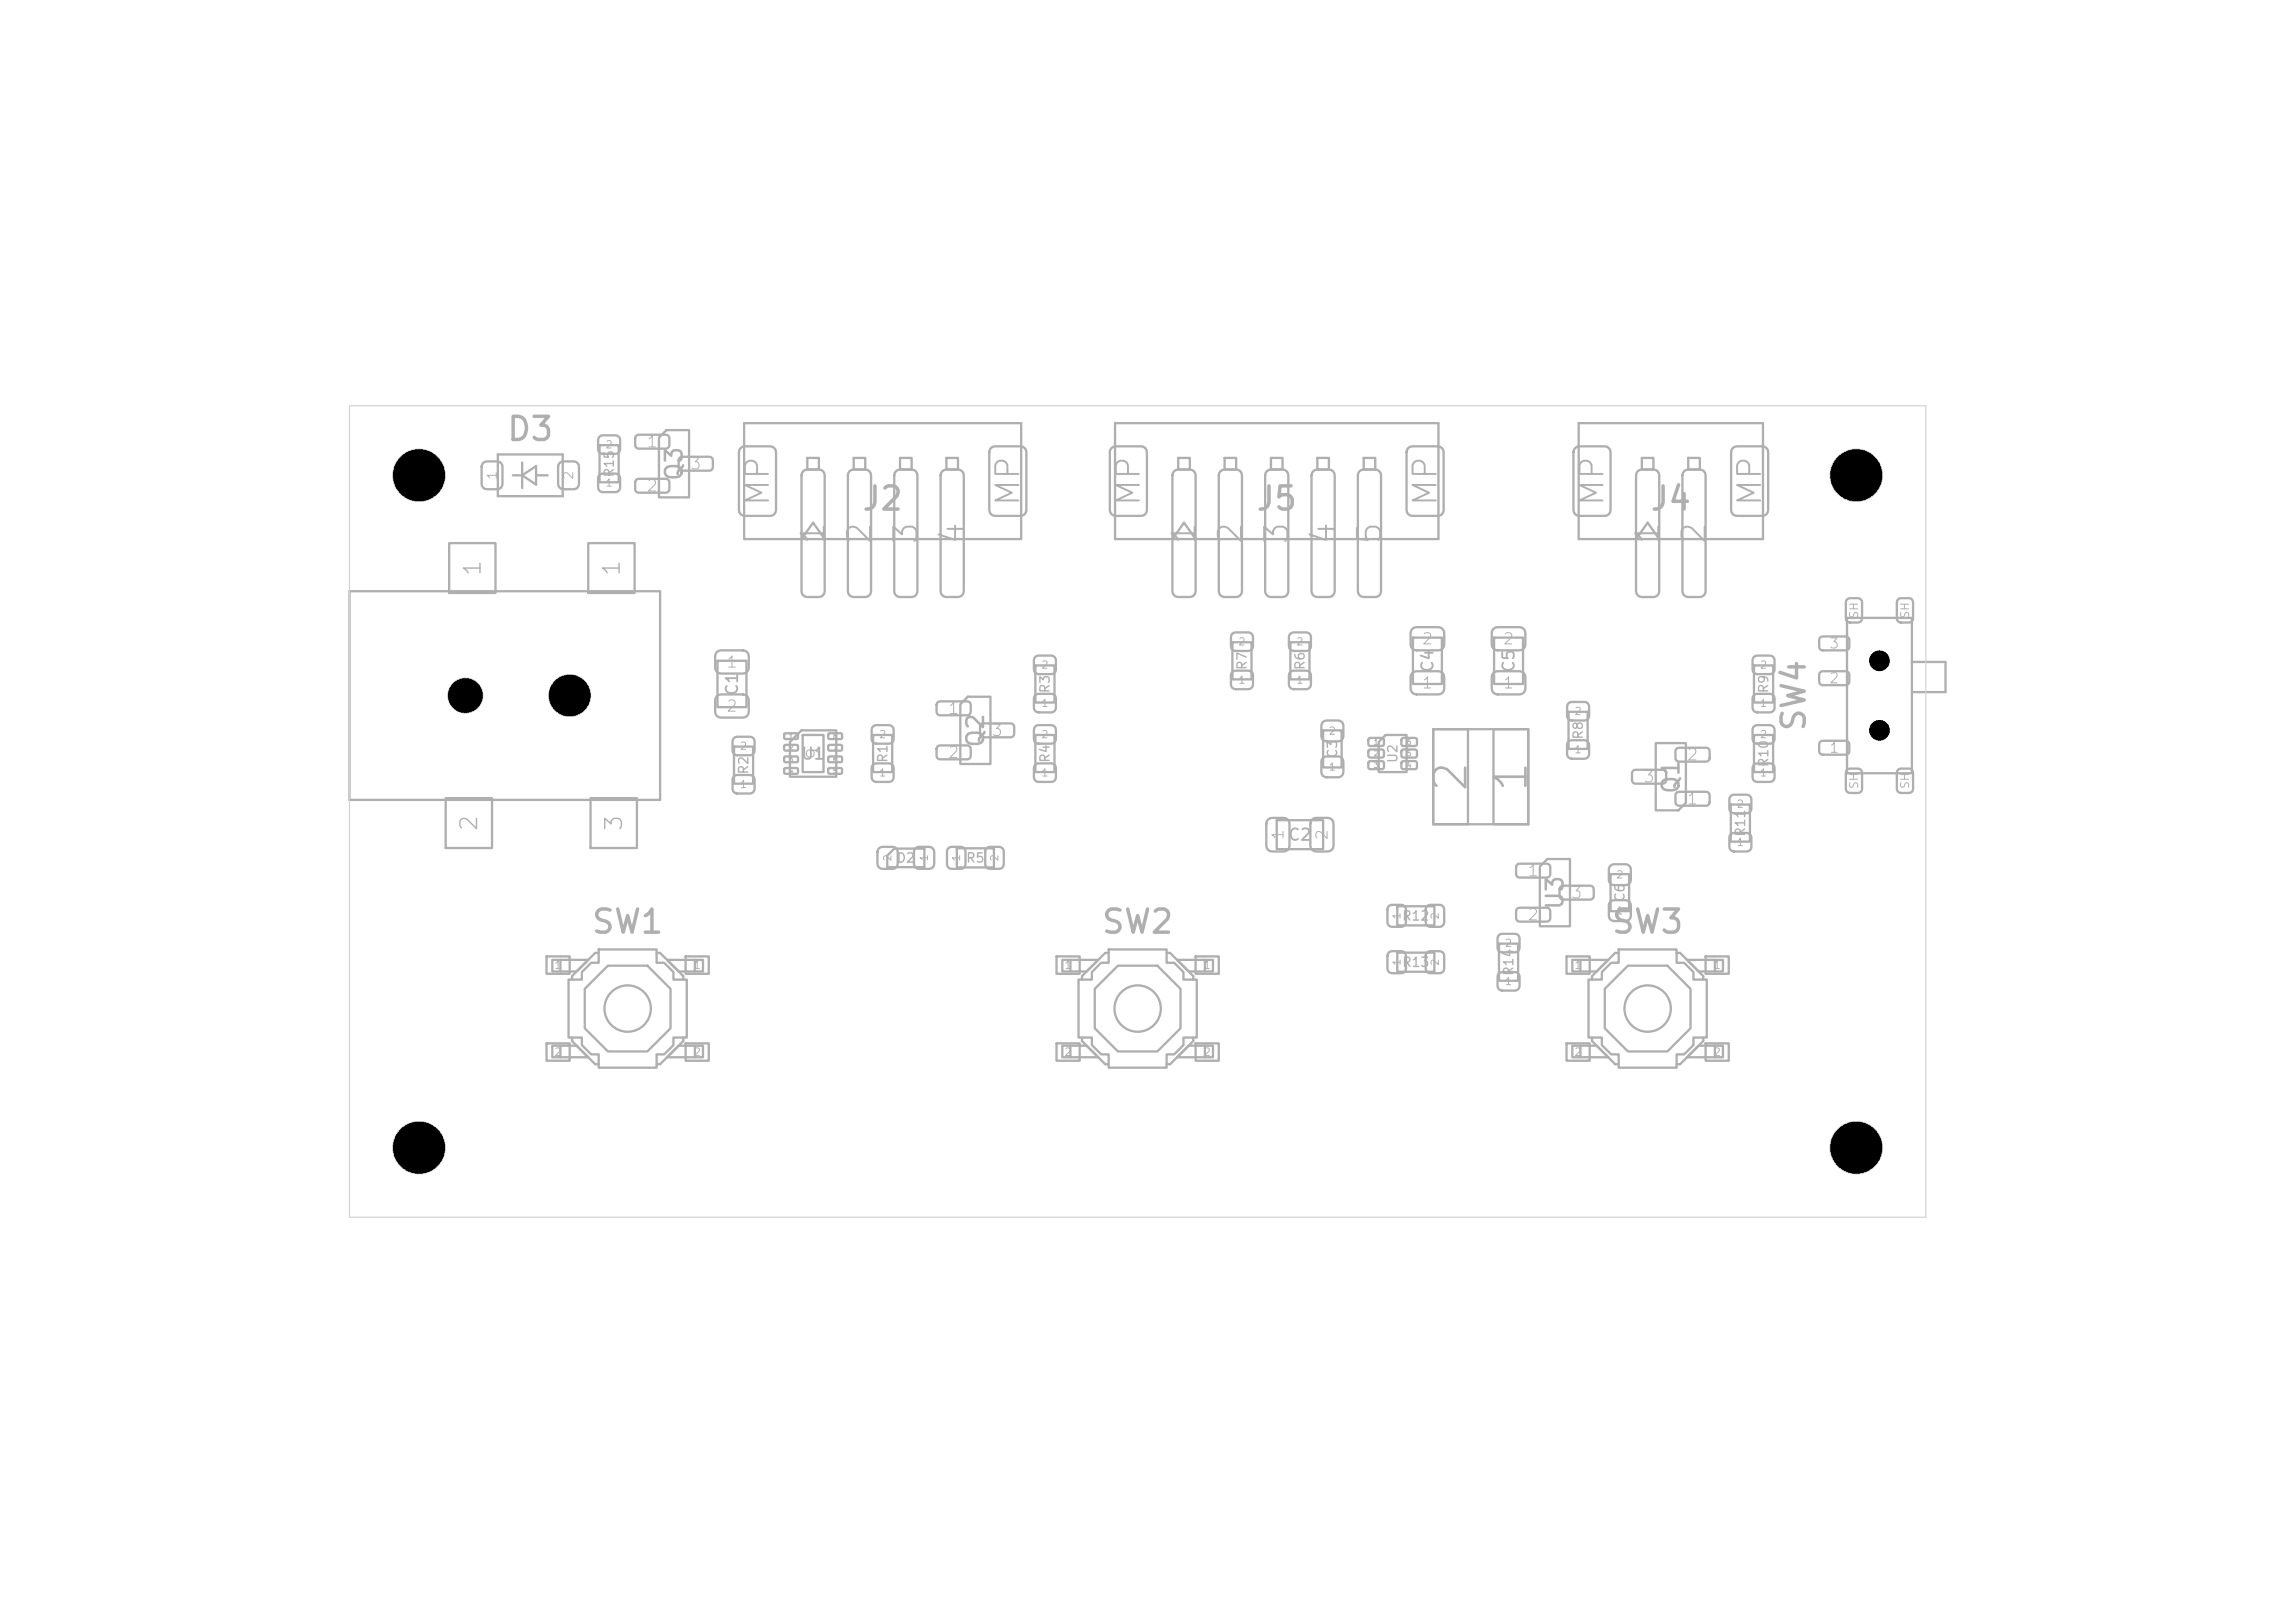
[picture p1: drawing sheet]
<svg xmlns="http://www.w3.org/2000/svg" width="297mm" height="210mm" viewBox="0 0 297 210" stroke-linecap="round" stroke-linejoin="round" font-family="sans-serif">
<defs><g id="words">
<g font-size="4.1" fill="#afafaf">
<text x="190.8" y="102.9" transform="rotate(-90 190.8 102.9)">2</text>
<text x="198.6" y="102.9" transform="rotate(-90 198.6 102.9)">1</text>
</g>
<g font-size="3" fill="#afafaf">
<text x="65.4" y="57.8">D3</text>
<text x="50.9" y="63.8">H1</text>
<text x="100.3" y="65.8" transform="rotate(-90 100.3 65.8)">MP</text>
<text x="132.7" y="65.8" transform="rotate(-90 132.7 65.8)">MP</text>
<text x="148.3" y="65.8" transform="rotate(-90 148.3 65.8)">MP</text>
<text x="186.7" y="65.8" transform="rotate(-90 186.7 65.8)">MP</text>
<text x="208.3" y="65.8" transform="rotate(-90 208.3 65.8)">MP</text>
<text x="228.7" y="65.8" transform="rotate(-90 228.7 65.8)">MP</text>
<text x="236.9" y="63.8">H2</text>
<text x="107.5" y="70.7" transform="rotate(-90 107.5 70.7)">1</text>
<text x="111.4" y="66.8">J2</text>
<text x="113.5" y="70.7" transform="rotate(-90 113.5 70.7)">2</text>
<text x="119.5" y="70.7" transform="rotate(-90 119.5 70.7)">3</text>
<text x="125.5" y="70.7" transform="rotate(-90 125.5 70.7)">4</text>
<text x="155.5" y="70.7" transform="rotate(-90 155.5 70.7)">1</text>
<text x="161.5" y="70.7" transform="rotate(-90 161.5 70.7)">2</text>
<text x="162.4" y="66.8">J5</text>
<text x="167.5" y="70.7" transform="rotate(-90 167.5 70.7)">3</text>
<text x="173.5" y="70.7" transform="rotate(-90 173.5 70.7)">4</text>
<text x="179.5" y="70.7" transform="rotate(-90 179.5 70.7)">5</text>
<text x="213.4" y="66.8">J4</text>
<text x="215.5" y="70.7" transform="rotate(-90 215.5 70.7)">1</text>
<text x="221.5" y="70.7" transform="rotate(-90 221.5 70.7)">2</text>
<text x="234.4" y="94.9" transform="rotate(-90 234.4 94.9)">SW4</text>
<text x="76.4" y="121.5">SW1</text>
<text x="142.4" y="121.5">SW2</text>
<text x="208.4" y="121.5">SW3</text>
<text x="50.9" y="150.8">H3</text>
<text x="236.9" y="150.8">H4</text>
</g>
<g font-size="2.2" fill="#afafaf">
<text x="88.9" y="62.4" transform="rotate(-90 88.9 62.4)">Q3</text>
<text x="127.9" y="96.9" transform="rotate(-90 127.9 96.9)">Q2</text>
<text x="217.9" y="102.9" transform="rotate(-90 217.9 102.9)">Q1</text>
<text x="202.9" y="117.9" transform="rotate(-90 202.9 117.9)">U3</text>
</g>
<g font-size="2.1" fill="#afafaf">
<text x="62.8" y="74.7" transform="rotate(-90 62.8 74.7)">1</text>
<text x="80.8" y="74.7" transform="rotate(-90 80.8 74.7)">1</text>
<text x="62.3" y="107.7" transform="rotate(-90 62.3 107.7)">2</text>
<text x="81.1" y="107.7" transform="rotate(-90 81.1 107.7)">3</text>
</g>
<text font-size="1.6" fill="#afafaf" x="106.4" y="98.4" transform="rotate(-90 106.4 98.4)">9</text>
<g font-size="1.5" fill="#afafaf">
<text x="83.6" y="58.3">1</text>
<text x="83.6" y="64">2</text>
<text x="89.2" y="61.1">3</text>
<text x="185.9" y="87.1" transform="rotate(-90 185.9 87.1)">C4</text>
<text x="196.4" y="87.1" transform="rotate(-90 196.4 87.1)">C5</text>
<text x="95.9" y="90.1" transform="rotate(-90 95.9 90.1)">C1</text>
<text x="122.6" y="92.8">1</text>
<text x="128.2" y="95.6">3</text>
<text x="103.6" y="98.6">U1</text>
<text x="122.6" y="98.5">2</text>
<text x="212.6" y="101.6">3</text>
<text x="218.2" y="98.8">2</text>
<text x="218.2" y="104.5">1</text>
<text x="166.6" y="109.1">C2</text>
<text x="197.6" y="113.8">1</text>
<text x="197.6" y="119.5">2</text>
<text x="203.2" y="116.6">3</text>
</g>
<g font-size="1.4" fill="#afafaf">
<text x="183.9" y="83.8">2</text>
<text x="194.4" y="83.8">2</text>
<text x="93.9" y="86.8">1</text>
<text x="183.9" y="89.5">1</text>
<text x="194.4" y="89.5">1</text>
<text x="93.9" y="92.5">2</text>
<text x="166.5" y="108.8" transform="rotate(-90 166.5 108.8)">1</text>
<text x="172.2" y="108.8" transform="rotate(-90 172.2 108.8)">2</text>
</g>
<g font-size="1.3" fill="#afafaf">
<text x="236.6" y="88.7">2</text>
<text x="236.6" y="84.2">3</text>
<text x="236.6" y="97.7">1</text>
</g>
<g font-size="1.2" fill="#afafaf">
<text x="64.6" y="62.2" transform="rotate(-90 64.6 62.2)">1</text>
<text x="74.5" y="62.2" transform="rotate(-90 74.5 62.2)">2</text>
<text x="79.7" y="61.9" transform="rotate(-90 79.7 61.9)">R15</text>
<text x="136.1" y="89.8" transform="rotate(-90 136.1 89.8)">R3</text>
<text x="161.6" y="86.8" transform="rotate(-90 161.6 86.8)">R7</text>
<text x="169.1" y="86.8" transform="rotate(-90 169.1 86.8)">R6</text>
<text x="229.1" y="89.8" transform="rotate(-90 229.1 89.8)">R9</text>
<text x="205.1" y="95.8" transform="rotate(-90 205.1 95.8)">R8</text>
<text x="97.1" y="100.3" transform="rotate(-90 97.1 100.3)">R2</text>
<text x="115.1" y="98.8" transform="rotate(-90 115.1 98.8)">R1</text>
<text x="136.1" y="98.8" transform="rotate(-90 136.1 98.8)">R4</text>
<text x="173.3" y="98.2" transform="rotate(-90 173.3 98.2)">C3</text>
<text x="181.1" y="98.8" transform="rotate(-90 181.1 98.8)">U2</text>
<text x="229.1" y="99.4" transform="rotate(-90 229.1 99.4)">R10</text>
<text x="115.9" y="111.9">D2</text>
<text x="124.9" y="111.9">R5</text>
<text x="226.1" y="108.4" transform="rotate(-90 226.1 108.4)">R11</text>
<text x="181.4" y="119.4">R12</text>
<text x="210.5" y="116.8" transform="rotate(-90 210.5 116.8)">C6</text>
<text x="181.4" y="125.4">R13</text>
<text x="196.1" y="126.4" transform="rotate(-90 196.1 126.4)">R14</text>
</g>
<g font-size="1.1" fill="#afafaf">
<text x="240.7" y="80.1" transform="rotate(-90 240.7 80.1)">SH</text>
<text x="247.3" y="80.1" transform="rotate(-90 247.3 80.1)">SH</text>
<text x="240.7" y="102.2" transform="rotate(-90 240.7 102.2)">SH</text>
<text x="247.3" y="102.2" transform="rotate(-90 247.3 102.2)">SH</text>
</g>
<g font-size="1" fill="#afafaf">
<text x="71.6" y="125.6">1</text>
<text x="89.6" y="125.6">1</text>
<text x="137.6" y="125.6">1</text>
<text x="155.6" y="125.6">1</text>
<text x="203.6" y="125.6">1</text>
<text x="221.6" y="125.6">1</text>
<text x="71.6" y="136.9">2</text>
<text x="89.6" y="136.9">2</text>
<text x="137.6" y="136.9">2</text>
<text x="155.6" y="136.9">2</text>
<text x="203.6" y="136.9">2</text>
<text x="221.6" y="136.9">2</text>
</g>
<g font-size=".9" fill="#afafaf">
<text x="78.3" y="58.3">2</text>
<text x="78.3" y="63.2">1</text>
<text x="160.2" y="83.8">2</text>
<text x="167.7" y="83.8">2</text>
<text x="134.7" y="86.8">2</text>
<text x="160.2" y="88.7">1</text>
<text x="167.7" y="88.7">1</text>
<text x="227.7" y="86.8">2</text>
<text x="113.7" y="95.8">2</text>
<text x="134.7" y="95.8">2</text>
<text x="134.7" y="91.7">1</text>
<text x="171.9" y="95.3">2</text>
<text x="203.7" y="92.8">2</text>
<text x="227.7" y="95.8">2</text>
<text x="227.7" y="91.7">1</text>
<text x="95.7" y="97.3">2</text>
<text x="113.7" y="100.7">1</text>
<text x="134.7" y="100.7">1</text>
<text x="171.9" y="100">1</text>
<text x="203.7" y="97.7">1</text>
<text x="227.7" y="100.7">1</text>
<text x="95.7" y="102.2">1</text>
<text x="224.7" y="104.8">2</text>
<text x="115.6" y="111.6" transform="rotate(-90 115.6 111.6)">2</text>
<text x="120.3" y="111.6" transform="rotate(-90 120.3 111.6)">1</text>
<text x="124.5" y="111.6" transform="rotate(-90 124.5 111.6)">1</text>
<text x="129.4" y="111.6" transform="rotate(-90 129.4 111.6)">2</text>
<text x="209.1" y="113.9">2</text>
<text x="224.7" y="109.7">1</text>
<text x="181.5" y="119.1" transform="rotate(-90 181.5 119.1)">1</text>
<text x="186.4" y="119.1" transform="rotate(-90 186.4 119.1)">2</text>
<text x="209.1" y="118.6">1</text>
<text x="181.5" y="125.1" transform="rotate(-90 181.5 125.1)">1</text>
<text x="186.4" y="125.1" transform="rotate(-90 186.4 125.1)">2</text>
<text x="194.7" y="122.8">2</text>
<text x="194.7" y="127.7">1</text>
</g>
<g font-size=".7" fill="#afafaf">
<text x="177.7" y="96.5">1</text>
<text x="177.7" y="98">2</text>
<text x="177.7" y="99.5">3</text>
<text x="182" y="99.5">4</text>
<text x="182" y="98">5</text>
<text x="182" y="96.5">6</text>
</g>
<g font-size=".6" fill="#afafaf">
<text x="102" y="95.7">1</text>
<text x="107.7" y="95.7">8</text>
<text x="102" y="97.2">2</text>
<text x="102" y="98.7">3</text>
<text x="102" y="100.2">4</text>
<text x="107.7" y="100.2">5</text>
<text x="107.7" y="98.7">6</text>
<text x="107.7" y="97.2">7</text>
</g>
</g></defs>
<g fill="none" stroke="#afafaf" stroke-width=".3">
<path d="M62.5 59.9l.5-.2h1.4a.67 .67 0 0 1 .6 .7v2.2a.68 .68 0 0 1-.6 .7h-1.4a.68 .68 0 0 1-.7-.7v-2.2zM64.4 58.8h8.4v5.4h-8.4zM67.6 59.9v3.3M72.4 59.9l.5-.2h1.4a.68 .68 0 0 1 .6 .7v2.2a.68 .68 0 0 1-.6 .7h-1.4a.68 .68 0 0 1-.7-.7v-2.2zM77.6 56.5l.4-.2h1.7a.6 .6 0 0 1 .6 .6v1.2a.6 .6 0 0 1-.6 .6h-1.7a.6 .6 0 0 1-.6-.6v-1.2zM77.6 57.6h2.5v4.8h-2.5zM82.3 56.4l.4-.1h3.5a.45 .45 0 0 1 .4 .4v.9a.45 .45 0 0 1-.4 .5h-3.5a.45 .45 0 0 1-.5-.5v-.9zM86.3 55.7h2.9v8.7h-3.9v-7.8zM88 59.2l.3-.1h3.5a.45 .45 0 0 1 .5 .5v.9a.45 .45 0 0 1-.5 .4h-3.5a.45 .45 0 0 1-.5-.4v-.9zM95.8 58l.6-.2h3.3a.75 .75 0 0 1 .7 .7v7.5a.75 .75 0 0 1-.7 .8h-3.3a.75 .75 0 0 1-.8-.8v-7.5zM96.3 54.8h35.9v15h-35.9zM104.5 59.3h1.5v1.5h-1.5z"/>
<path d="M110.5 59.3h1.5v1.5h-1.5zM116.5 59.3h1.5v1.5h-1.5zM122.5 59.3h1.5v1.5h-1.5zM128.2 58l.6-.2h3.3a.75 .75 0 0 1 .7 .7v7.5a.75 .75 0 0 1-.7 .8h-3.3a.75 .75 0 0 1-.8-.8v-7.5zM143.8 58l.6-.2h3.3a.75 .75 0 0 1 .7 .7v7.5a.75 .75 0 0 1-.7 .8h-3.3a.75 .75 0 0 1-.8-.8v-7.5zM144.3 54.8h41.9v15h-41.9zM152.5 59.3h1.5v1.5h-1.5zM158.5 59.3h1.5v1.5h-1.5zM164.5 59.3h1.5v1.5h-1.5zM170.5 59.3h1.5v1.5h-1.5zM176.5 59.3h1.5v1.5h-1.5zM182.2 58l.6-.2h3.3a.75 .75 0 0 1 .7 .7v7.5a.75 .75 0 0 1-.7 .8h-3.3a.75 .75 0 0 1-.8-.8v-7.5z"/>
<path d="M203.8 58l.6-.2h3.3a.75 .75 0 0 1 .7 .7v7.5a.75 .75 0 0 1-.7 .8h-3.3a.75 .75 0 0 1-.8-.8v-7.5zM204.3 54.8h23.9v15h-23.9zM212.5 59.3h1.5v1.5h-1.5zM218.5 59.3h1.5v1.5h-1.5zM224.2 58l.6-.2h3.3a.75 .75 0 0 1 .7 .7v7.5a.75 .75 0 0 1-.7 .8h-3.3a.75 .75 0 0 1-.8-.8v-7.5zM45.2 76.5h40.2v27h-40.2zM58.1 70.3h6v6.4h-6zM66.4 61.5h1.2M67.6 61.5l1.8-1.2v2.4zM69.4 61.5h1.5M76.1 70.3h6v6.4h-6zM77.6 61.5l.4-.2h1.7a.6 .6 0 0 1 .6 .6v1.2a.6 .6 0 0 1-.6 .6h-1.7a.6 .6 0 0 1-.6-.6v-1.2z"/>
<path d="M82.3 62.1l.4-.1h3.5a.45 .45 0 0 1 .4 .4v.9a.45 .45 0 0 1-.4 .5h-3.5a.45 .45 0 0 1-.5-.5v-.9zM103.7 69.8l1.5-2.2 1.5 2.2M103.9 61l.6-.2h1.5a.75 .75 0 0 1 .7 .7v15a.75 .75 0 0 1-.7 .8h-1.5a.75 .75 0 0 1-.8-.8v-15zM109.9 61l.6-.2h1.5a.75 .75 0 0 1 .7 .7v15a.75 .75 0 0 1-.7 .8h-1.5a.75 .75 0 0 1-.8-.8v-15zM115.9 61l.6-.2h1.5a.75 .75 0 0 1 .7 .7v15a.75 .75 0 0 1-.7 .8h-1.5a.75 .75 0 0 1-.8-.8v-15zM121.9 61l.6-.2h1.5a.75 .75 0 0 1 .7 .7v15a.75 .75 0 0 1-.7 .8h-1.5a.75 .75 0 0 1-.8-.8v-15zM151.7 69.8l1.5-2.2 1.5 2.2M151.9 61l.6-.2h1.5a.75 .75 0 0 1 .7 .7v15a.75 .75 0 0 1-.7 .8h-1.5a.75 .75 0 0 1-.8-.8v-15zM157.9 61l.6-.2h1.5a.75 .75 0 0 1 .7 .7v15a.75 .75 0 0 1-.7 .8h-1.5a.75 .75 0 0 1-.8-.8v-15zM163.9 61l.6-.2h1.5a.75 .75 0 0 1 .7 .7v15a.75 .75 0 0 1-.7 .8h-1.5a.75 .75 0 0 1-.8-.8v-15zM169.9 61l.6-.2h1.5a.75 .75 0 0 1 .7 .7v15a.75 .75 0 0 1-.7 .8h-1.5a.75 .75 0 0 1-.8-.8v-15zM175.9 61l.6-.2h1.5a.75 .75 0 0 1 .7 .7v15a.75 .75 0 0 1-.7 .8h-1.5a.75 .75 0 0 1-.8-.8v-15z"/>
<path d="M211.7 69.8l1.5-2.2 1.5 2.2M211.9 61l.6-.2h1.5a.75 .75 0 0 1 .7 .7v15a.75 .75 0 0 1-.7 .8h-1.5a.75 .75 0 0 1-.8-.8v-15zM217.9 61l.6-.2h1.5a.75 .75 0 0 1 .7 .7v15a.75 .75 0 0 1-.7 .8h-1.5a.75 .75 0 0 1-.8-.8v-15zM239 80h8.4v20.1h-8.4zM239 77.6l.4-.2h1.1a.53 .53 0 0 1 .5 .5v2.1a.53 .53 0 0 1-.5 .6h-1.1a.52 .52 0 0 1-.5-.6v-2.1zM245.6 77.6l.4-.2h1.1a.52 .52 0 0 1 .5 .5v2.1a.52 .52 0 0 1-.5 .6h-1.1a.53 .53 0 0 1-.5-.6v-2.1zM92.8 84.4l.5-.2h2.9a.75 .75 0 0 1 .7 .7v1.5a.75 .75 0 0 1-.7 .8h-2.9a.75 .75 0 0 1-.7-.8v-1.5zM92.8 90.1l.5-.2h2.9a.75 .75 0 0 1 .7 .7v1.5a.75 .75 0 0 1-.7 .8h-2.9a.75 .75 0 0 1-.7-.8v-1.5zM92.9 85.5h3.7v6h-3.7zM95 95.5l.4-.2h1.7a.6 .6 0 0 1 .6 .6v1.2a.6 .6 0 0 1-.6 .6h-1.7a.6 .6 0 0 1-.6-.6v-1.2zM95 96.6h2.5v4.8h-2.5zM101.5 94.9h1.7l.1 .2v.4l-.2 .1h-1.5l-.1-.2z"/>
<path d="M101.5 96.4h1.7l.1 .2v.4l-.2 .1h-1.5l-.1-.2zM101.5 97.9h1.7l.1 .2v.4l-.2 .1h-1.5l-.1-.2zM101.5 99.4h1.7l.1 .2v.4l-.2 .1h-1.5l-.1-.2zM103.7 94.5h4.5v6h-6v-4.5zM103.9 95.1h2.7v4.8h-2.7zM107.2 99.4h1.7l.1 .2v.4l-.2 .1h-1.5l-.1-.2zM107.2 97.9h1.7l.1 .2v.4l-.2 .1h-1.5l-.1-.2zM107.2 96.4h1.7l.1 .2v.4l-.2 .1h-1.5l-.1-.2zM107.2 94.9h1.7l.1 .2v.4l-.2 .1h-1.5l-.1-.2zM113 99l.4-.2h1.7a.6 .6 0 0 1 .6 .6v1.2a.6 .6 0 0 1-.6 .6h-1.7a.6 .6 0 0 1-.6-.6v-1.2zM113 94l.4-.2h1.7a.6 .6 0 0 1 .6 .6v1.2a.6 .6 0 0 1-.6 .6h-1.7a.6 .6 0 0 1-.6-.6v-1.2zM113 95.1h2.5v4.8h-2.5z"/>
<path d="M121.3 90.9l.4-.1h3.5a.45 .45 0 0 1 .4 .4v.9a.45 .45 0 0 1-.4 .5h-3.5a.45 .45 0 0 1-.5-.5v-.9zM121.3 96.6l.4-.1h3.5a.45 .45 0 0 1 .4 .4v.9a.45 .45 0 0 1-.4 .5h-3.5a.45 .45 0 0 1-.5-.5v-.9zM125.3 90.2h2.9v8.7h-3.9v-7.8zM127 93.7l.3-.1h3.5a.45 .45 0 0 1 .5 .5v.9a.45 .45 0 0 1-.5 .4h-3.5a.45 .45 0 0 1-.5-.4v-.9zM134 99l.4-.2h1.7a.6 .6 0 0 1 .6 .6v1.2a.6 .6 0 0 1-.6 .6h-1.7a.6 .6 0 0 1-.6-.6v-1.2zM134 94l.4-.2h1.7a.6 .6 0 0 1 .6 .6v1.2a.6 .6 0 0 1-.6 .6h-1.7a.6 .6 0 0 1-.6-.6v-1.2zM134 90l.4-.2h1.7a.6 .6 0 0 1 .6 .6v1.2a.6 .6 0 0 1-.6 .6h-1.7a.6 .6 0 0 1-.6-.6v-1.2zM134 85l.4-.2h1.7a.6 .6 0 0 1 .6 .6v1.2a.6 .6 0 0 1-.6 .6h-1.7a.6 .6 0 0 1-.6-.6v-1.2zM134 95.1h2.5v4.8h-2.5zM134 86.1h2.5v4.8h-2.5zM159.5 87l.4-.2h1.7a.6 .6 0 0 1 .6 .6v1.2a.6 .6 0 0 1-.6 .6h-1.7a.6 .6 0 0 1-.6-.6v-1.2zM159.5 82l.4-.2h1.7a.6 .6 0 0 1 .6 .6v1.2a.6 .6 0 0 1-.6 .6h-1.7a.6 .6 0 0 1-.6-.6v-1.2z"/>
<path d="M159.5 83.1h2.5v4.8h-2.5zM167 87l.4-.2h1.7a.6 .6 0 0 1 .6 .6v1.2a.6 .6 0 0 1-.6 .6h-1.7a.6 .6 0 0 1-.6-.6v-1.2zM167 82l.4-.2h1.7a.6 .6 0 0 1 .6 .6v1.2a.6 .6 0 0 1-.6 .6h-1.7a.6 .6 0 0 1-.6-.6v-1.2zM167 83.1h2.5v4.8h-2.5zM171.2 98.1l.5-.2h1.5a.67 .67 0 0 1 .7 .7v1.3a.68 .68 0 0 1-.7 .7h-1.5a.68 .68 0 0 1-.7-.7v-1.3zM171.2 93.4l.5-.2h1.5a.67 .67 0 0 1 .7 .7v1.4a.68 .68 0 0 1-.7 .6h-1.5a.68 .68 0 0 1-.7-.6v-1.4zM171.2 94.5h2.4v4.8h-2.4zM177.2 95.6l.1-.1h1.6l.2 .2v.7l-.3 .1h-1.6l-.1-.2zM177.2 97.1l.1-.1h1.6l.2 .2v.7l-.3 .1h-1.6l-.1-.2zM177.2 98.6l.1-.1h1.6l.2 .2v.7l-.3 .1h-1.6l-.1-.2zM179.3 95.1h2.7v4.8h-3.6v-3.9zM181.4 98.6l.2-.1h1.6l.2 .2v.7l-.3 .1h-1.6l-.1-.2z"/>
<path d="M181.4 97.1l.2-.1h1.6l.2 .2v.7l-.3 .1h-1.6l-.1-.2zM181.4 95.6l.2-.1h1.6l.2 .2v.7l-.3 .1h-1.6l-.1-.2zM182.8 87.1l.5-.2h2.9a.75 .75 0 0 1 .7 .7v1.5a.75 .75 0 0 1-.7 .8h-2.9a.75 .75 0 0 1-.7-.8v-1.5zM182.8 81.4l.5-.2h2.9a.75 .75 0 0 1 .7 .7v1.5a.75 .75 0 0 1-.7 .8h-2.9a.75 .75 0 0 1-.7-.8v-1.5zM182.9 82.5h3.7v6h-3.7zM185.5 94.4h12.3v12.3h-12.3zM185.5 94.4h4.5v12.3h-4.5zM193.3 87.1l.5-.2h2.9a.75 .75 0 0 1 .7 .7v1.5a.75 .75 0 0 1-.7 .8h-2.9a.75 .75 0 0 1-.7-.8v-1.5zM193.3 81.4l.5-.2h2.9a.75 .75 0 0 1 .7 .7v1.5a.75 .75 0 0 1-.7 .8h-2.9a.75 .75 0 0 1-.7-.8v-1.5zM193.3 94.4h4.5v12.3h-4.5zM193.4 82.5h3.7v6h-3.7zM203 96l.4-.2h1.7a.6 .6 0 0 1 .6 .6v1.2a.6 .6 0 0 1-.6 .6h-1.7a.6 .6 0 0 1-.6-.6v-1.2z"/>
<path d="M203 91l.4-.2h1.7a.6 .6 0 0 1 .6 .6v1.2a.6 .6 0 0 1-.6 .6h-1.7a.6 .6 0 0 1-.6-.6v-1.2zM203 92.1h2.5v4.8h-2.5zM211.3 99.7l.4-.1h3.5a.45 .45 0 0 1 .4 .5v.9a.45 .45 0 0 1-.4 .4h-3.5a.45 .45 0 0 1-.5-.4v-.9zM214.3 96.2h3.9v7.7l-1 1h-2.9zM217 96.9l.3-.1h3.5a.45 .45 0 0 1 .5 .4v.9a.45 .45 0 0 1-.5 .5h-3.5a.45 .45 0 0 1-.5-.5v-.9zM227 99l.4-.2h1.7a.6 .6 0 0 1 .6 .6v1.2a.6 .6 0 0 1-.6 .6h-1.7a.6 .6 0 0 1-.6-.6v-1.2zM227 94l.4-.2h1.7a.6 .6 0 0 1 .6 .6v1.2a.6 .6 0 0 1-.6 .6h-1.7a.6 .6 0 0 1-.6-.6v-1.2zM227 90l.4-.2h1.7a.6 .6 0 0 1 .6 .6v1.2a.6 .6 0 0 1-.6 .6h-1.7a.6 .6 0 0 1-.6-.6v-1.2zM227 85l.4-.2h1.7a.6 .6 0 0 1 .6 .6v1.2a.6 .6 0 0 1-.6 .6h-1.7a.6 .6 0 0 1-.6-.6v-1.2zM227 95.1h2.5v4.8h-2.5zM227 86.1h2.5v4.8h-2.5zM235.6 96l.3-.1h3a.45 .45 0 0 1 .4 .4v.9a.45 .45 0 0 1-.4 .5h-3a.45 .45 0 0 1-.5-.5v-.9z"/>
<path d="M235.6 87l.3-.1h3a.45 .45 0 0 1 .4 .4v.9a.45 .45 0 0 1-.4 .5h-3a.45 .45 0 0 1-.5-.5v-.9zM235.6 82.5l.3-.1h3a.45 .45 0 0 1 .4 .4v.9a.45 .45 0 0 1-.4 .5h-3a.45 .45 0 0 1-.5-.5v-.9zM239 99.6l.4-.1h1.1a.53 .53 0 0 1 .5 .5v2.1a.53 .53 0 0 1-.5 .5h-1.1a.52 .52 0 0 1-.5-.5v-2.1zM245.6 99.6l.4-.1h1.1a.52 .52 0 0 1 .5 .5v2.1a.52 .52 0 0 1-.5 .5h-1.1a.53 .53 0 0 1-.5-.5v-2.1zM247.4 85.7h4.4v3.9h-4.4M57.7 103.3h6v6.4h-6zM76.4 103.3h6v6.4h-6zM95 100.5l.4-.2h1.7a.6 .6 0 0 1 .6 .6v1.2a.6 .6 0 0 1-.6 .6h-1.7a.6 .6 0 0 1-.6-.6v-1.2zM113.7 109.8l.5-.2h1.3a.66 .66 0 0 1 .7 .6v1.6a.66 .66 0 0 1-.7 .6h-1.3a.66 .66 0 0 1-.6-.6v-1.6zM114.8 110.7l.9-.9h3.9v2.4h-4.8zM118.5 109.8l.4-.2h1.3a.66 .66 0 0 1 .7 .6v1.6a.66 .66 0 0 1-.7 .6h-1.3a.66 .66 0 0 1-.6-.6v-1.6zM122.7 109.8l.5-.2h1.2a.6 .6 0 0 1 .6 .6v1.6a.6 .6 0 0 1-.6 .6h-1.2a.6 .6 0 0 1-.6-.6v-1.6z"/>
<path d="M123.8 109.8h4.8v2.4h-4.8zM127.7 109.8l.4-.2h1.2a.6 .6 0 0 1 .6 .6v1.6a.6 .6 0 0 1-.6 .6h-1.2a.6 .6 0 0 1-.6-.6v-1.6zM164.1 106l.5-.2h1.5a.75 .75 0 0 1 .8 .8v2.8a.75 .75 0 0 1-.8 .8h-1.5a.75 .75 0 0 1-.7-.8v-2.8zM165.2 106.1h6v3.8h-6zM169.8 106l.5-.2h1.5a.75 .75 0 0 1 .8 .8v2.8a.75 .75 0 0 1-.8 .8h-1.5a.75 .75 0 0 1-.7-.8v-2.8zM179.7 117.3l.5-.2h1.2a.6 .6 0 0 1 .6 .6v1.6a.6 .6 0 0 1-.6 .6h-1.2a.6 .6 0 0 1-.6-.6v-1.6zM180.8 117.3h4.8v2.4h-4.8zM184.7 117.3l.4-.2h1.2a.6 .6 0 0 1 .6 .6v1.6a.6 .6 0 0 1-.6 .6h-1.2a.6 .6 0 0 1-.6-.6v-1.6zM196.3 111.9l.4-.1h3.5a.45 .45 0 0 1 .4 .4v.9a.45 .45 0 0 1-.4 .5h-3.5a.45 .45 0 0 1-.5-.5v-.9zM196.3 117.6l.4-.1h3.5a.45 .45 0 0 1 .4 .4v.9a.45 .45 0 0 1-.4 .5h-3.5a.45 .45 0 0 1-.5-.5v-.9zM200.3 111.2h2.9v8.7h-3.9v-7.8zM202 114.7l.3-.1h3.5a.45 .45 0 0 1 .5 .5v.9a.45 .45 0 0 1-.5 .4h-3.5a.45 .45 0 0 1-.5-.4v-.9z"/>
<path d="M208.4 116.7l.5-.2h1.5a.68 .68 0 0 1 .7 .7v1.3a.68 .68 0 0 1-.7 .7h-1.5a.68 .68 0 0 1-.7-.7v-1.3zM208.4 112l.5-.2h1.5a.68 .68 0 0 1 .7 .7v1.4a.68 .68 0 0 1-.7 .6h-1.5a.68 .68 0 0 1-.7-.6v-1.4zM208.4 113.1h2.4v4.8h-2.4zM217 102.6l.3-.1h3.5a.45 .45 0 0 1 .5 .4v.9a.45 .45 0 0 1-.5 .5h-3.5a.45 .45 0 0 1-.5-.5v-.9zM224 108l.4-.2h1.7a.6 .6 0 0 1 .6 .6v1.2a.6 .6 0 0 1-.6 .6h-1.7a.6 .6 0 0 1-.6-.6v-1.2zM224 103l.4-.2h1.7a.6 .6 0 0 1 .6 .6v1.2a.6 .6 0 0 1-.6 .6h-1.7a.6 .6 0 0 1-.6-.6v-1.2zM224 104.1h2.5v4.8h-2.5zM70.7 123.8h3v2.2h-3zM70.7 135h3v2.3h-3zM71.5 124.2h4.6l-1.5 1.5h-3.1zM71.5 135.3h3.1l1.5 1.5h-4.6zM72.5 124.2v1.5"/>
<path d="M72.5 135.3v1.5M73.6 126.8h1.7v-1l1.2-1.2h1v-1.7h7.5v1.7h1l1.2 1.2v1h1.7v7.5h-1.7v.9l-1.2 1.2h-1v1.8h-7.5v-1.8h-1l-1.2-1.2v-.9h-1.7zM74 134.3v.4l3 3h.5M75.7 128l3-3h5.1l3 3v5.1l-3 3h-5.1l-3-3zM77.5 123.3h-.5l-3 3v.5M85 123.3h.4l3 3v.5M86.3 124.2h4.7v1.5h-3.2zM87.8 135.3h3.2v1.5h-4.7zM88.4 134.3v.4l-3 3h-.4M88.7 123.8h3v2.2h-3zM88.7 135h3v2.3h-3zM89.9 124.2v1.5"/>
<path d="M89.9 135.3v1.5M136.7 123.8h3v2.2h-3zM136.7 135h3v2.3h-3zM137.5 124.2h4.6l-1.5 1.5h-3.1zM137.5 135.3h3.1l1.5 1.5h-4.6zM138.5 124.2v1.5M138.5 135.3v1.5M139.6 126.8h1.7v-1l1.2-1.2h1v-1.7h7.5v1.7h1l1.2 1.2v1h1.7v7.5h-1.7v.9l-1.2 1.2h-1v1.8h-7.5v-1.8h-1l-1.2-1.2v-.9h-1.7zM140 134.3v.4l3 3h.5M141.7 128l3-3h5.1l3 3v5.1l-3 3h-5.1l-3-3zM143.5 123.3h-.5l-3 3v.5M151 123.3h.4l3 3v.5"/>
<path d="M152.3 124.2h4.7v1.5h-3.2zM152.3 136.8l1.5-1.5h3.2v1.5zM154.4 134.3v.4l-3 3h-.4M154.7 123.8h3v2.2h-3zM154.7 135h3v2.3h-3zM155.9 124.2v1.5M155.9 135.3v1.5M179.7 123.3l.5-.2h1.2a.6 .6 0 0 1 .6 .6v1.6a.6 .6 0 0 1-.6 .6h-1.2a.6 .6 0 0 1-.6-.6v-1.6zM180.8 123.3h4.8v2.4h-4.8zM184.7 123.3l.4-.2h1.2a.6 .6 0 0 1 .6 .6v1.6a.6 .6 0 0 1-.6 .6h-1.2a.6 .6 0 0 1-.6-.6v-1.6zM194 126l.4-.2h1.7a.6 .6 0 0 1 .6 .6v1.2a.6 .6 0 0 1-.6 .6h-1.7a.6 .6 0 0 1-.6-.6v-1.2zM194 121l.4-.2h1.7a.6 .6 0 0 1 .6 .6v1.2a.6 .6 0 0 1-.6 .6h-1.7a.6 .6 0 0 1-.6-.6v-1.2z"/>
<path d="M194 122.1h2.5v4.8h-2.5zM202.7 123.8h3v2.2h-3zM202.7 135h3v2.3h-3zM203.5 124.2h4.6l-1.5 1.5h-3.1zM203.5 135.3h3.1l1.5 1.5h-4.6zM204.5 124.2v1.5M204.5 135.3v1.5M205.6 126.8h1.7v-1l1.2-1.2h1v-1.7h7.5v1.7h1l1.2 1.2v1h1.7v7.5h-1.7v.9l-1.2 1.2h-1v1.8h-7.5v-1.8h-1l-1.2-1.2v-.9h-1.7zM206 134.3v.4l3 3h.5M209.5 123.3h-.5l-3 3v.5M210.7 125h5.1l3 3v5.1l-3 3h-5.1l-3-3v-5.1zM217 123.3h.4l3 3v.5"/>
<path d="M218.3 124.2h4.7v1.5h-3.2zM219.8 135.3h3.2v1.5h-4.7zM220.4 134.3v.4l-3 3h-.4M220.7 123.8h3v2.2h-3zM220.7 135h3v2.3h-3zM221.9 124.2v1.5M221.9 135.3v1.5"/>
<circle cx="54.2" cy="61.5" r="3.3"/>
<circle cx="240.2" cy="61.5" r="3.3"/>
<circle cx="60.2" cy="90" r="2.17"/>
<circle cx="73.7" cy="90" r="2.62"/>
<circle cx="81.2" cy="130.5" r="3"/>
<circle cx="147.2" cy="130.5" r="3"/>
<circle cx="213.2" cy="130.5" r="3"/>
<circle cx="54.2" cy="148.5" r="3.3"/>
<circle cx="240.2" cy="148.5" r="3.3"/>
</g>
<path d="M45.2 52.5h204v105h-204z" fill="none" stroke="#d0d2cd" stroke-width=".15"/>
<g fill="#000" stroke="#000" stroke-width=".13">
<circle cx="54.2" cy="61.5" r="3.3"/>
<circle cx="240.2" cy="61.5" r="3.3"/>
<circle cx="60.2" cy="90" r="2.17"/>
<circle cx="73.7" cy="90" r="2.62"/>
<circle cx="243.2" cy="85.5" r="1.27"/>
<circle cx="243.2" cy="94.5" r="1.27"/>
<circle cx="54.2" cy="148.5" r="3.3"/>
<circle cx="240.2" cy="148.5" r="3.3"/>
</g>
<use href="#words"/>
</svg>
